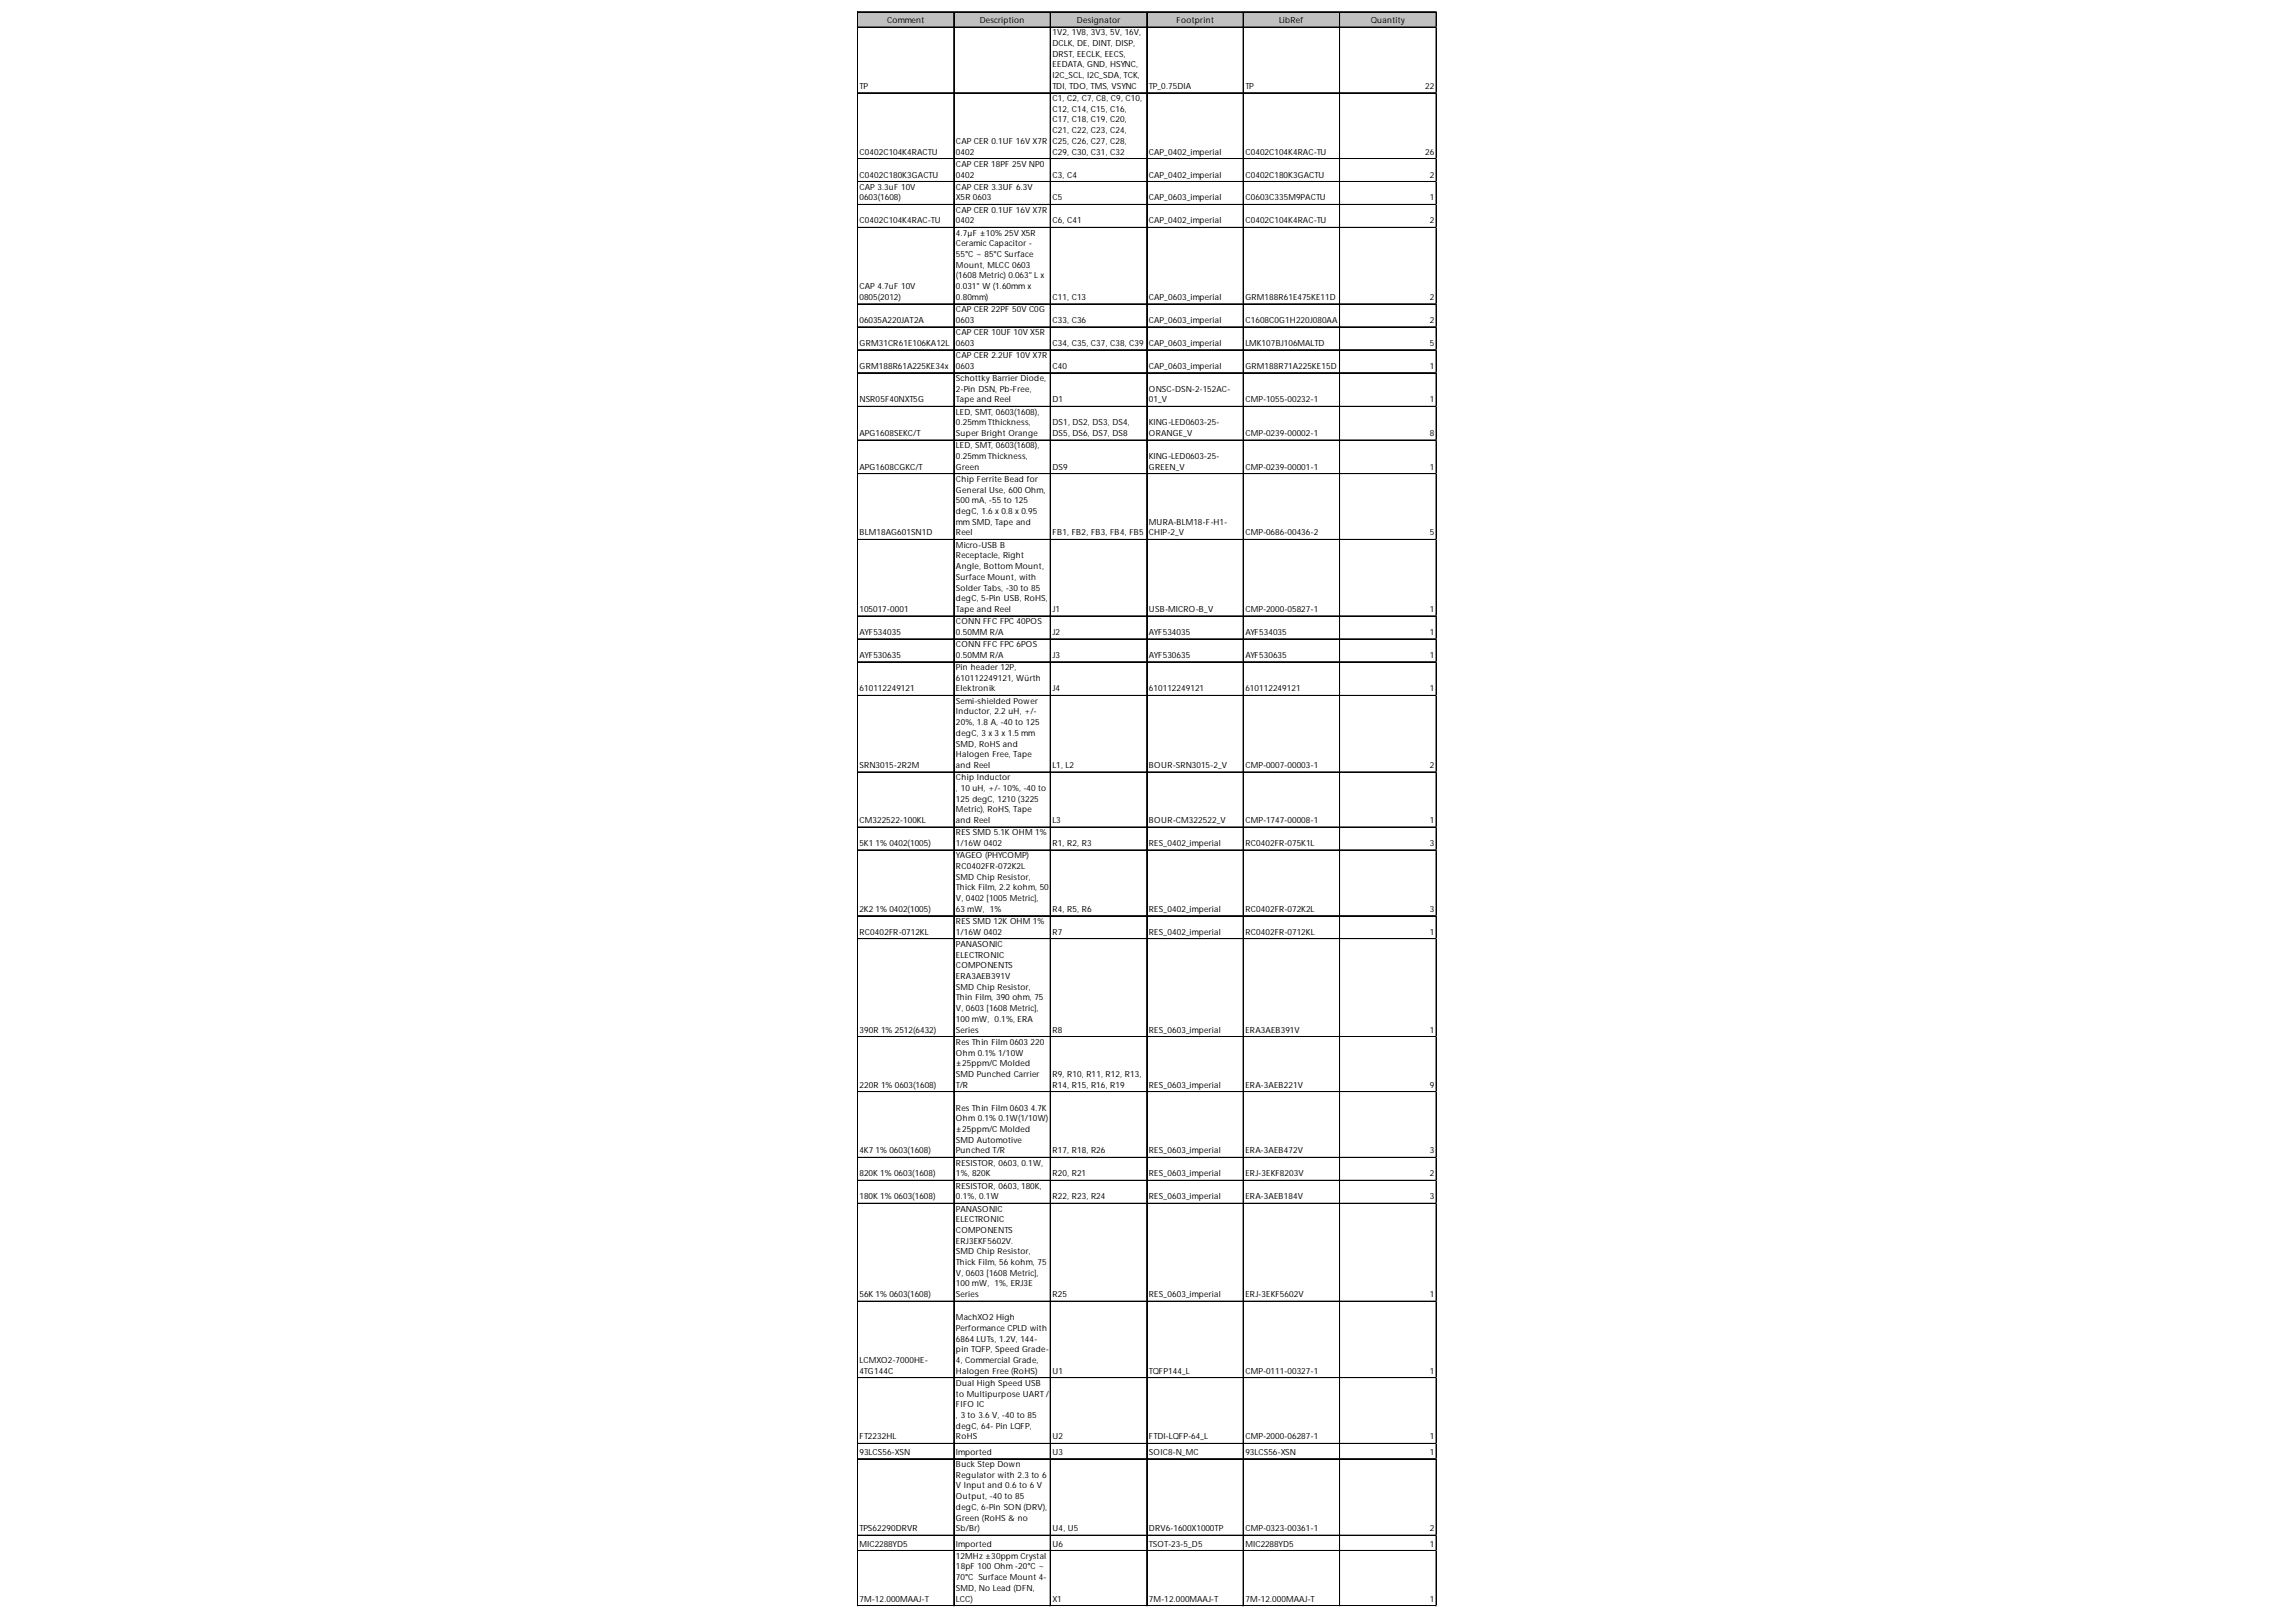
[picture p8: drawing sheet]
<svg xmlns="http://www.w3.org/2000/svg" width="297mm" height="210mm" viewBox="0 0 297 210" stroke-linecap="round" stroke-linejoin="round" font-family="sans-serif">
<defs><g id="words">
<g font-size="1.1">
<text x="114.8" y="3">Comment</text>
<text x="126.7" y="3">Description</text>
<text x="136.2" y="4.6">1V2, 1V8, 3V3, 5V, 16V,</text>
<text x="136.2" y="6">DCLK, DE, DINT, DISP,</text>
<text x="139.3" y="3">Designator</text>
<text x="152.2" y="3">Footprint</text>
<text x="165.5" y="3">LibRef</text>
<text x="177.4" y="3">Quantity</text>
<text x="111.2" y="11.5">TP</text>
<text x="136.2" y="7.3">DRST, EECLK, EECS,</text>
<text x="136.2" y="8.7">EEDATA, GND, HSYNC,</text>
<text x="136.2" y="10.1">I2C_SCL, I2C_SDA, TCK,</text>
<text x="136.2" y="11.5">TDI, TDO, TMS, VSYNC</text>
<text x="148.6" y="11.5">TP_0.75DIA</text>
<text x="161.1" y="11.5">TP</text>
<text x="184.4" y="11.5">22</text>
<text x="136.2" y="13.1">C1, C2, C7, C8, C9, C10,</text>
<text x="136.2" y="14.5">C12, C14, C15, C16,</text>
<text x="136.2" y="15.8">C17, C18, C19, C20,</text>
<text x="136.2" y="17.2">C21, C22, C23, C24,</text>
<text x="111.2" y="20">C0402C104K4RACTU</text>
<text x="111.2" y="23">C0402C180K3GACTU</text>
<text x="123.7" y="18.6">CAP CER 0.1UF 16V X7R</text>
<text x="123.7" y="20">0402</text>
<text x="123.7" y="21.6">CAP CER 18PF 25V NP0</text>
<text x="123.7" y="23">0402</text>
<text x="136.2" y="18.6">C25, C26, C27, C28,</text>
<text x="136.2" y="20">C29, C30, C31, C32</text>
<text x="136.2" y="23">C3, C4</text>
<text x="148.6" y="20">CAP_0402_imperial</text>
<text x="148.6" y="23">CAP_0402_imperial</text>
<text x="161.1" y="20">C0402C104K4RAC-TU</text>
<text x="161.1" y="23">C0402C180K3GACTU</text>
<text x="184.4" y="20">26</text>
<text x="185" y="23">2</text>
<text x="111.2" y="24.6">CAP 3.3uF 10V</text>
<text x="111.2" y="25.9">0603(1608)</text>
<text x="111.2" y="28.9">C0402C104K4RAC-TU</text>
<text x="123.7" y="24.6">CAP CER 3.3UF 6.3V</text>
<text x="123.7" y="25.9">X5R 0603</text>
<text x="123.7" y="27.5">CAP CER 0.1UF 16V X7R</text>
<text x="123.7" y="28.9">0402</text>
<text x="136.2" y="25.9">C5</text>
<text x="136.2" y="28.9">C6, C41</text>
<text x="148.6" y="25.9">CAP_0603_imperial</text>
<text x="148.6" y="28.9">CAP_0402_imperial</text>
<text x="161.1" y="25.9">C0603C335M9PACTU</text>
<text x="161.1" y="28.9">C0402C104K4RAC-TU</text>
<text x="185" y="25.9">1</text>
<text x="185" y="28.9">2</text>
<text x="123.7" y="30.5">4.7µF ±10% 25V X5R</text>
<text x="123.7" y="31.9">Ceramic Capacitor -</text>
<text x="123.7" y="33.3">55°C ~ 85°C Surface</text>
<text x="123.7" y="34.7">Mount, MLCC 0603</text>
<text x="111.2" y="37.4">CAP 4.7uF 10V</text>
<text x="111.2" y="38.8">0805(2012)</text>
<text x="111.2" y="41.8">06035A220JAT2A</text>
<text x="123.7" y="36">(1608 Metric) 0.063&quot; L x</text>
<text x="123.7" y="37.4">0.031&quot; W (1.60mm x</text>
<text x="123.7" y="38.8">0.80mm)</text>
<text x="123.7" y="40.4">CAP CER 22PF 50V C0G</text>
<text x="123.7" y="41.8">0603</text>
<text x="136.2" y="38.8">C11, C13</text>
<text x="136.2" y="41.8">C33, C36</text>
<text x="148.6" y="38.8">CAP_0603_imperial</text>
<text x="148.6" y="41.8">CAP_0603_imperial</text>
<text x="161.1" y="38.8">GRM188R61E475KE11D</text>
<text x="161.1" y="41.8">C1608C0G1H220J080AA</text>
<text x="185" y="38.8">2</text>
<text x="185" y="41.8">2</text>
<text x="111.2" y="44.7">GRM31CR61E106KA12L</text>
<text x="111.2" y="47.7">GRM188R61A225KE34x</text>
<text x="123.7" y="43.4">CAP CER 10UF 10V X5R</text>
<text x="123.7" y="44.7">0603</text>
<text x="123.7" y="46.3">CAP CER 2.2UF 10V X7R</text>
<text x="123.7" y="47.7">0603</text>
<text x="136.2" y="44.7">C34, C35, C37, C38, C39</text>
<text x="136.2" y="47.7">C40</text>
<text x="148.6" y="44.7">CAP_0603_imperial</text>
<text x="148.6" y="47.7">CAP_0603_imperial</text>
<text x="161.1" y="44.7">LMK107BJ106MALTD</text>
<text x="161.1" y="47.7">GRM188R71A225KE15D</text>
<text x="185" y="44.7">5</text>
<text x="185" y="47.7">1</text>
<text x="111.2" y="52.1">NSR05F40NXT5G</text>
<text x="123.7" y="49.3">Schottky Barrier Diode,</text>
<text x="123.7" y="50.7">2-Pin DSN, Pb-Free,</text>
<text x="123.7" y="52.1">Tape and Reel</text>
<text x="123.7" y="53.7">LED, SMT, 0603(1608),</text>
<text x="136.2" y="52.1">D1</text>
<text x="148.6" y="50.7">ONSC-DSN-2-152AC-</text>
<text x="148.6" y="52.1">01_V</text>
<text x="161.1" y="52.1">CMP-1055-00232-1</text>
<text x="185" y="52.1">1</text>
<text x="111.2" y="56.4">APG1608SEKC/T</text>
<text x="123.7" y="55">0.25mm Tthickness,</text>
<text x="123.7" y="56.4">Super Bright Orange</text>
<text x="123.7" y="58">LED, SMT, 0603(1608),</text>
<text x="123.7" y="59.4">0.25mm Thickness,</text>
<text x="136.2" y="55">DS1, DS2, DS3, DS4,</text>
<text x="136.2" y="56.4">DS5, DS6, DS7, DS8</text>
<text x="148.6" y="55">KING-LED0603-25-</text>
<text x="148.6" y="56.4">ORANGE_V</text>
<text x="148.6" y="59.4">KING-LED0603-25-</text>
<text x="161.1" y="56.4">CMP-0239-00002-1</text>
<text x="185" y="56.4">8</text>
<text x="111.2" y="60.8">APG1608CGKC/T</text>
<text x="123.7" y="60.8">Green</text>
<text x="123.7" y="62.4">Chip Ferrite Bead for</text>
<text x="123.7" y="63.8">General Use, 600 Ohm,</text>
<text x="123.7" y="65.1">500 mA, -55 to 125</text>
<text x="136.2" y="60.8">DS9</text>
<text x="148.6" y="60.8">GREEN_V</text>
<text x="161.1" y="60.8">CMP-0239-00001-1</text>
<text x="185" y="60.8">1</text>
<text x="111.2" y="69.3">BLM18AG601SN1D</text>
<text x="123.7" y="66.5">degC, 1.6 x 0.8 x 0.95</text>
<text x="123.7" y="67.9">mm SMD, Tape and</text>
<text x="123.7" y="69.3">Reel</text>
<text x="123.7" y="70.9">Micro-USB B</text>
<text x="136.2" y="69.3">FB1, FB2, FB3, FB4, FB5</text>
<text x="148.6" y="67.9">MURA-BLM18-F-H1-</text>
<text x="148.6" y="69.3">CHIP-2_V</text>
<text x="161.1" y="69.3">CMP-0686-00436-2</text>
<text x="185" y="69.3">5</text>
<text x="123.7" y="72.3">Receptacle, Right</text>
<text x="123.7" y="73.6">Angle, Bottom Mount,</text>
<text x="123.7" y="75">Surface Mount, with</text>
<text x="123.7" y="76.4">Solder Tabs, -30 to 85</text>
<text x="123.7" y="77.8">degC, 5-Pin USB, RoHS,</text>
<text x="111.2" y="79.2">105017-0001</text>
<text x="111.2" y="82.2">AYF534035</text>
<text x="123.7" y="79.2">Tape and Reel</text>
<text x="123.7" y="80.8">CONN FFC FPC 40POS</text>
<text x="123.7" y="82.2">0.50MM R/A</text>
<text x="123.7" y="83.7">CONN FFC FPC 6POS</text>
<text x="136.2" y="79.2">J1</text>
<text x="136.2" y="82.2">J2</text>
<text x="148.6" y="79.2">USB-MICRO-B_V</text>
<text x="148.6" y="82.2">AYF534035</text>
<text x="161.1" y="79.2">CMP-2000-05827-1</text>
<text x="161.1" y="82.2">AYF534035</text>
<text x="185" y="79.2">1</text>
<text x="185" y="82.2">1</text>
<text x="111.2" y="85.1">AYF530635</text>
<text x="111.2" y="89.5">610112249121</text>
<text x="123.7" y="85.1">0.50MM R/A</text>
<text x="123.7" y="86.7">Pin header 12P,</text>
<text x="123.7" y="88.1">610112249121, Würth</text>
<text x="123.7" y="89.5">Elektronik</text>
<text x="136.2" y="85.1">J3</text>
<text x="136.2" y="89.5">J4</text>
<text x="148.6" y="85.1">AYF530635</text>
<text x="148.6" y="89.5">610112249121</text>
<text x="161.1" y="85.1">AYF530635</text>
<text x="161.1" y="89.5">610112249121</text>
<text x="185" y="85.1">1</text>
<text x="185" y="89.5">1</text>
<text x="123.7" y="91.1">Semi-shielded Power</text>
<text x="123.7" y="92.5">Inductor, 2.2 uH, +/-</text>
<text x="123.7" y="93.8">20%, 1.8 A, -40 to 125</text>
<text x="123.7" y="95.2">degC, 3 x 3 x 1.5 mm</text>
<text x="111.2" y="99.4">SRN3015-2R2M</text>
<text x="123.7" y="96.6">SMD, RoHS and</text>
<text x="123.7" y="98">Halogen Free, Tape</text>
<text x="123.7" y="99.4">and Reel</text>
<text x="123.7" y="101">Chip Inductor</text>
<text x="136.2" y="99.4">L1, L2</text>
<text x="148.6" y="99.4">BOUR-SRN3015-2_V</text>
<text x="161.1" y="99.4">CMP-0007-00003-1</text>
<text x="185" y="99.4">2</text>
<text x="111.2" y="106.5">CM322522-100KL</text>
<text x="123.7" y="102.4">, 10 uH, +/- 10%, -40 to</text>
<text x="123.7" y="103.7">125 degC, 1210 (3225</text>
<text x="123.7" y="105.1">Metric), RoHS, Tape</text>
<text x="123.7" y="106.5">and Reel</text>
<text x="136.2" y="106.5">L3</text>
<text x="148.6" y="106.5">BOUR-CM322522_V</text>
<text x="161.1" y="106.5">CMP-1747-00008-1</text>
<text x="185" y="106.5">1</text>
<text x="111.2" y="109.5">5K1 1% 0402(1005)</text>
<text x="123.7" y="108.1">RES SMD 5.1K OHM 1%</text>
<text x="123.7" y="109.5">1/16W 0402</text>
<text x="123.7" y="111.1">YAGEO (PHYCOMP)</text>
<text x="123.7" y="112.4">RC0402FR-072K2L</text>
<text x="123.7" y="113.8">SMD Chip Resistor,</text>
<text x="136.2" y="109.5">R1, R2, R3</text>
<text x="148.6" y="109.5">RES_0402_imperial</text>
<text x="161.1" y="109.5">RC0402FR-075K1L</text>
<text x="185" y="109.5">3</text>
<text x="111.2" y="118">2K2 1% 0402(1005)</text>
<text x="123.7" y="115.2">Thick Film, 2.2 kohm, 50</text>
<text x="123.7" y="116.6">V, 0402 [1005 Metric],</text>
<text x="123.7" y="118">63 mW, 1%</text>
<text x="123.7" y="119.6">RES SMD 12K OHM 1%</text>
<text x="136.2" y="118">R4, R5, R6</text>
<text x="148.6" y="118">RES_0402_imperial</text>
<text x="161.1" y="118">RC0402FR-072K2L</text>
<text x="185" y="118">3</text>
<text x="111.2" y="121">RC0402FR-0712KL</text>
<text x="123.7" y="121">1/16W 0402</text>
<text x="123.7" y="122.5">PANASONIC</text>
<text x="123.7" y="123.9">ELECTRONIC</text>
<text x="123.7" y="125.3">COMPONENTS</text>
<text x="136.2" y="121">R7</text>
<text x="148.6" y="121">RES_0402_imperial</text>
<text x="161.1" y="121">RC0402FR-0712KL</text>
<text x="185" y="121">1</text>
<text x="123.7" y="126.7">ERA3AEB391V</text>
<text x="123.7" y="128.1">SMD Chip Resistor,</text>
<text x="123.7" y="129.5">Thin Film, 390 ohm, 75</text>
<text x="123.7" y="130.9">V, 0603 [1608 Metric],</text>
<text x="111.2" y="133.6">390R 1% 2512(6432)</text>
<text x="123.7" y="132.2">100 mW, 0.1%, ERA</text>
<text x="123.7" y="133.6">Series</text>
<text x="123.7" y="135.2">Res Thin Film 0603 220</text>
<text x="123.7" y="136.6">Ohm 0.1% 1/10W</text>
<text x="123.7" y="138">±25ppm/C Molded</text>
<text x="136.2" y="133.6">R8</text>
<text x="148.6" y="133.6">RES_0603_imperial</text>
<text x="161.1" y="133.6">ERA3AEB391V</text>
<text x="185" y="133.6">1</text>
<text x="111.2" y="140.8">220R 1% 0603(1608)</text>
<text x="123.7" y="139.4">SMD Punched Carrier</text>
<text x="123.7" y="140.8">T/R</text>
<text x="123.7" y="143.7">Res Thin Film 0603 4.7K</text>
<text x="136.2" y="139.4">R9, R10, R11, R12, R13,</text>
<text x="136.2" y="140.8">R14, R15, R16, R19</text>
<text x="148.6" y="140.8">RES_0603_imperial</text>
<text x="161.1" y="140.8">ERA-3AEB221V</text>
<text x="185" y="140.8">9</text>
<text x="111.2" y="149.3">4K7 1% 0603(1608)</text>
<text x="123.7" y="145.1">Ohm 0.1% 0.1W(1/10W)</text>
<text x="123.7" y="146.5">±25ppm/C Molded</text>
<text x="123.7" y="147.9">SMD Automotive</text>
<text x="123.7" y="149.3">Punched T/R</text>
<text x="136.2" y="149.3">R17, R18, R26</text>
<text x="148.6" y="149.3">RES_0603_imperial</text>
<text x="161.1" y="149.3">ERA-3AEB472V</text>
<text x="185" y="149.3">3</text>
<text x="111.2" y="152.2">820K 1% 0603(1608)</text>
<text x="111.2" y="155.2">180K 1% 0603(1608)</text>
<text x="123.7" y="150.8">RESISTOR, 0603, 0.1W,</text>
<text x="123.7" y="152.2">1%, 820K</text>
<text x="123.7" y="153.8">RESISTOR, 0603, 180K,</text>
<text x="123.7" y="155.2">0.1%, 0.1W</text>
<text x="136.2" y="152.2">R20, R21</text>
<text x="136.2" y="155.2">R22, R23, R24</text>
<text x="148.6" y="152.2">RES_0603_imperial</text>
<text x="148.6" y="155.2">RES_0603_imperial</text>
<text x="161.1" y="152.2">ERJ-3EKF8203V</text>
<text x="161.1" y="155.2">ERA-3AEB184V</text>
<text x="185" y="152.2">2</text>
<text x="185" y="155.2">3</text>
<text x="123.7" y="156.8">PANASONIC</text>
<text x="123.7" y="158.2">ELECTRONIC</text>
<text x="123.7" y="159.6">COMPONENTS</text>
<text x="123.7" y="160.9">ERJ3EKF5602V.</text>
<text x="111.2" y="167.9">56K 1% 0603(1608)</text>
<text x="123.7" y="162.3">SMD Chip Resistor,</text>
<text x="123.7" y="163.7">Thick Film, 56 kohm, 75</text>
<text x="123.7" y="165.1">V, 0603 [1608 Metric],</text>
<text x="123.7" y="166.5">100 mW, 1%, ERJ3E</text>
<text x="123.7" y="167.9">Series</text>
<text x="136.2" y="167.9">R25</text>
<text x="148.6" y="167.9">RES_0603_imperial</text>
<text x="161.1" y="167.9">ERJ-3EKF5602V</text>
<text x="185" y="167.9">1</text>
<text x="123.7" y="170.8">MachXO2 High</text>
<text x="123.7" y="172.2">Performance CPLD with</text>
<text x="123.7" y="173.6">6864 LUTs, 1.2V, 144-</text>
<text x="111.2" y="176.4">LCMXO2-7000HE-</text>
<text x="111.2" y="177.8">4TG144C</text>
<text x="123.7" y="175">pin TQFP, Speed Grade-</text>
<text x="123.7" y="176.4">4, Commercial Grade,</text>
<text x="123.7" y="177.8">Halogen Free (RoHS)</text>
<text x="123.7" y="179.4">Dual High Speed USB</text>
<text x="136.2" y="177.8">U1</text>
<text x="148.6" y="177.8">TQFP144_L</text>
<text x="161.1" y="177.8">CMP-0111-00327-1</text>
<text x="185" y="177.8">1</text>
<text x="123.7" y="180.7">to Multipurpose UART /</text>
<text x="123.7" y="182.1">FIFO IC</text>
<text x="123.7" y="183.5">, 3 to 3.6 V, -40 to 85</text>
<text x="123.7" y="184.9">degC, 64- Pin LQFP,</text>
<text x="111.2" y="186.3">FT2232HL</text>
<text x="111.2" y="188.3">93LCS56-XSN</text>
<text x="123.7" y="186.3">RoHS</text>
<text x="123.7" y="188.3">Imported</text>
<text x="123.7" y="189.8">Buck Step Down</text>
<text x="123.7" y="191.2">Regulator with 2.3 to 6</text>
<text x="136.2" y="186.3">U2</text>
<text x="136.2" y="188.3">U3</text>
<text x="148.6" y="186.3">FTDI-LQFP-64_L</text>
<text x="148.6" y="188.3">SOIC8-N_MC</text>
<text x="161.1" y="186.3">CMP-2000-06287-1</text>
<text x="161.1" y="188.3">93LCS56-XSN</text>
<text x="185" y="186.3">1</text>
<text x="185" y="188.3">1</text>
<text x="123.7" y="192.6">V Input and 0.6 to 6 V</text>
<text x="123.7" y="194">Output, -40 to 85</text>
<text x="123.7" y="195.4">degC, 6-Pin SON (DRV),</text>
<text x="123.7" y="196.8">Green (RoHS &amp; no</text>
<text x="111.2" y="198.2">TPS62290DRVR</text>
<text x="111.2" y="200.1">MIC2288YD5</text>
<text x="123.7" y="198.2">Sb/Br)</text>
<text x="123.7" y="200.1">Imported</text>
<text x="123.7" y="201.7">12MHz ±30ppm Crystal</text>
<text x="123.7" y="203.1">18pF 100 Ohm -20°C ~</text>
<text x="136.2" y="198.2">U4, U5</text>
<text x="136.2" y="200.1">U6</text>
<text x="148.6" y="198.2">DRV6-1600X1000TP</text>
<text x="148.6" y="200.1">TSOT-23-5_D5</text>
<text x="161.1" y="198.2">CMP-0323-00361-1</text>
<text x="161.1" y="200.1">MIC2288YD5</text>
<text x="185" y="198.2">2</text>
<text x="185" y="200.1">1</text>
<text x="111.2" y="207.3">7M-12.000MAAJ-T</text>
<text x="123.7" y="204.5">70°C Surface Mount 4-</text>
<text x="123.7" y="205.9">SMD, No Lead (DFN,</text>
<text x="123.7" y="207.3">LCC)</text>
<text x="136.2" y="207.3">X1</text>
<text x="148.6" y="207.3">7M-12.000MAAJ-T</text>
<text x="161.1" y="207.3">7M-12.000MAAJ-T</text>
<text x="185" y="207.3">1</text>
</g>
</g></defs>
<path d="M111 1.6h74.9v2h-74.9z" fill="#c0c0c0"/>
<g fill="none" stroke="#000" stroke-width=".13">
<path d="M110.9 1.5v206.4M111 1.5v206.4M111 1.5h74.9M111 1.6h74.9M111 3.5h74.9M111 12h74.9M111 12.1h74.9M123.4 1.6v206.3M135.9 1.6v206.3M148.3 1.6v206.3M148.4 1.6v206.3M160.8 1.6v206.3"/>
<path d="M160.9 1.6v206.3M173.3 1.6v206.3M173.4 1.6v206.3M185.8 1.6v206.3M111 20.5h74.9M111 20.6h74.9M111 23.5h74.9M111 26.5h74.9M111 29.4h74.9M111 29.5h74.9M111 39.3h74.9M111 39.4h74.9"/>
<path d="M111 42.3h74.9M111 45.3h74.9M111 48.2h74.9M111 48.3h74.9M111 52.6h74.9M111 56.9h74.9M111 57h74.9M111 61.3h74.9M111 69.8h74.9M111 69.9h74.9M111 79.7h74.9M111 82.7h74.9"/>
<path d="M111 85.6h74.9M111 85.7h74.9M111 90h74.9M111 99.9h74.9M111 107h74.9M111 107.1h74.9M111 110h74.9M111 118.5h74.9M111 121.5h74.9M111 134.1h74.9M111 134.2h74.9M111 141.3h74.9"/>
<path d="M111 149.8h74.9M111 152.7h74.9M111 152.8h74.9M111 155.7h74.9M111 155.8h74.9M111 168.4h74.9M111 178.3h74.9M111 186.8h74.9M111 188.8h74.9M111 198.7h74.9M111 200.6h74.9M111 200.7h74.9"/>
<path d="M111 207.8h74.9"/>
</g>
<path d="M110.9 207.9h.1" fill="none" stroke="#d4d4d4" stroke-width=".13"/>
<path d="M110.9 207.9h.1z" fill="#d4d4d4"/>
<path d="M123.4 207.9h.1" fill="none" stroke="#d4d4d4" stroke-width=".13"/>
<path d="M123.4 207.9h.1z" fill="#d4d4d4"/>
<path d="M135.9 207.9h.1" fill="none" stroke="#d4d4d4" stroke-width=".13"/>
<path d="M135.9 207.9h.1z" fill="#d4d4d4"/>
<path d="M148.3 207.9h.1" fill="none" stroke="#d4d4d4" stroke-width=".13"/>
<path d="M148.3 207.9h.1z" fill="#d4d4d4"/>
<path d="M160.8 207.9h.1" fill="none" stroke="#d4d4d4" stroke-width=".13"/>
<path d="M160.8 207.9h.1z" fill="#d4d4d4"/>
<path d="M173.3 207.9h.1" fill="none" stroke="#d4d4d4" stroke-width=".13"/>
<path d="M173.3 207.9h.1z" fill="#d4d4d4"/>
<path d="M185.8 207.9h.1" fill="none" stroke="#d4d4d4" stroke-width=".13"/>
<path d="M185.8 207.9h.1z" fill="#d4d4d4"/>
<path d="M185.9 1.5h.1" fill="none" stroke="#d4d4d4" stroke-width=".13"/>
<path d="M185.9 1.5v.1z" fill="#d4d4d4"/>
<path d="M185.9 3.5h.1" fill="none" stroke="#d4d4d4" stroke-width=".13"/>
<path d="M185.9 3.5v.1z" fill="#d4d4d4"/>
<path d="M185.9 12h.1" fill="none" stroke="#d4d4d4" stroke-width=".13"/>
<path d="M185.9 12v.1z" fill="#d4d4d4"/>
<path d="M185.9 20.5h.1" fill="none" stroke="#d4d4d4" stroke-width=".13"/>
<path d="M185.9 20.5v.1z" fill="#d4d4d4"/>
<path d="M185.9 23.5h.1" fill="none" stroke="#d4d4d4" stroke-width=".13"/>
<path d="M185.9 23.5v.1z" fill="#d4d4d4"/>
<path d="M185.9 26.5h.1" fill="none" stroke="#d4d4d4" stroke-width=".13"/>
<path d="M185.9 26.5v.1z" fill="#d4d4d4"/>
<path d="M185.9 29.4h.1" fill="none" stroke="#d4d4d4" stroke-width=".13"/>
<path d="M185.9 29.4v.1z" fill="#d4d4d4"/>
<path d="M185.9 39.3h.1" fill="none" stroke="#d4d4d4" stroke-width=".13"/>
<path d="M185.9 39.3v.1z" fill="#d4d4d4"/>
<path d="M185.9 42.3h.1" fill="none" stroke="#d4d4d4" stroke-width=".13"/>
<path d="M185.9 42.3v.1z" fill="#d4d4d4"/>
<path d="M185.9 45.3h.1" fill="none" stroke="#d4d4d4" stroke-width=".13"/>
<path d="M185.9 45.3v.1z" fill="#d4d4d4"/>
<path d="M185.9 48.2h.1" fill="none" stroke="#d4d4d4" stroke-width=".13"/>
<path d="M185.9 48.2v.1z" fill="#d4d4d4"/>
<path d="M185.9 52.6h.1" fill="none" stroke="#d4d4d4" stroke-width=".13"/>
<path d="M185.9 52.6v.1z" fill="#d4d4d4"/>
<path d="M185.9 56.9h.1" fill="none" stroke="#d4d4d4" stroke-width=".13"/>
<path d="M185.9 56.9v.1z" fill="#d4d4d4"/>
<path d="M185.9 61.3h.1" fill="none" stroke="#d4d4d4" stroke-width=".13"/>
<path d="M185.9 61.3v.1z" fill="#d4d4d4"/>
<path d="M185.9 69.8h.1" fill="none" stroke="#d4d4d4" stroke-width=".13"/>
<path d="M185.9 69.8v.1z" fill="#d4d4d4"/>
<path d="M185.9 79.7h.1" fill="none" stroke="#d4d4d4" stroke-width=".13"/>
<path d="M185.9 79.7v.1z" fill="#d4d4d4"/>
<path d="M185.9 82.7h.1" fill="none" stroke="#d4d4d4" stroke-width=".13"/>
<path d="M185.9 82.7v.1z" fill="#d4d4d4"/>
<path d="M185.9 85.6h.1" fill="none" stroke="#d4d4d4" stroke-width=".13"/>
<path d="M185.9 85.6v.1z" fill="#d4d4d4"/>
<path d="M185.9 90h.1" fill="none" stroke="#d4d4d4" stroke-width=".13"/>
<path d="M185.9 90v.1z" fill="#d4d4d4"/>
<path d="M185.9 99.9h.1" fill="none" stroke="#d4d4d4" stroke-width=".13"/>
<path d="M185.9 99.9v.1z" fill="#d4d4d4"/>
<path d="M185.9 107h.1" fill="none" stroke="#d4d4d4" stroke-width=".13"/>
<path d="M185.9 107v.1z" fill="#d4d4d4"/>
<path d="M185.9 110h.1" fill="none" stroke="#d4d4d4" stroke-width=".13"/>
<path d="M185.9 110v.1z" fill="#d4d4d4"/>
<path d="M185.9 118.5h.1" fill="none" stroke="#d4d4d4" stroke-width=".13"/>
<path d="M185.9 118.5v.1z" fill="#d4d4d4"/>
<path d="M185.9 121.5h.1" fill="none" stroke="#d4d4d4" stroke-width=".13"/>
<path d="M185.9 121.5v.1z" fill="#d4d4d4"/>
<path d="M185.9 134.1h.1" fill="none" stroke="#d4d4d4" stroke-width=".13"/>
<path d="M185.9 134.1v.1z" fill="#d4d4d4"/>
<path d="M185.9 141.3h.1" fill="none" stroke="#d4d4d4" stroke-width=".13"/>
<path d="M185.9 141.3v.1z" fill="#d4d4d4"/>
<path d="M185.9 149.8h.1" fill="none" stroke="#d4d4d4" stroke-width=".13"/>
<path d="M185.9 149.8v.1z" fill="#d4d4d4"/>
<path d="M185.9 152.7h.1" fill="none" stroke="#d4d4d4" stroke-width=".13"/>
<path d="M185.9 152.7v.1z" fill="#d4d4d4"/>
<path d="M185.9 155.7h.1" fill="none" stroke="#d4d4d4" stroke-width=".13"/>
<path d="M185.9 155.7v.1z" fill="#d4d4d4"/>
<path d="M185.9 168.4h.1" fill="none" stroke="#d4d4d4" stroke-width=".13"/>
<path d="M185.9 168.4v.1z" fill="#d4d4d4"/>
<path d="M185.9 178.3h.1" fill="none" stroke="#d4d4d4" stroke-width=".13"/>
<path d="M185.9 178.3v.1z" fill="#d4d4d4"/>
<path d="M185.9 186.8h.1" fill="none" stroke="#d4d4d4" stroke-width=".13"/>
<path d="M185.9 186.8v.1z" fill="#d4d4d4"/>
<path d="M185.9 188.8h.1" fill="none" stroke="#d4d4d4" stroke-width=".13"/>
<path d="M185.9 188.8v.1z" fill="#d4d4d4"/>
<path d="M185.9 198.7h.1" fill="none" stroke="#d4d4d4" stroke-width=".13"/>
<path d="M185.9 198.7v.1z" fill="#d4d4d4"/>
<path d="M185.9 200.6h.1" fill="none" stroke="#d4d4d4" stroke-width=".13"/>
<path d="M185.9 200.6v.1z" fill="#d4d4d4"/>
<path d="M185.9 207.8h.1" fill="none" stroke="#d4d4d4" stroke-width=".13"/>
<path d="M185.9 207.8v.1z" fill="#d4d4d4"/>
<use href="#words"/>
</svg>
